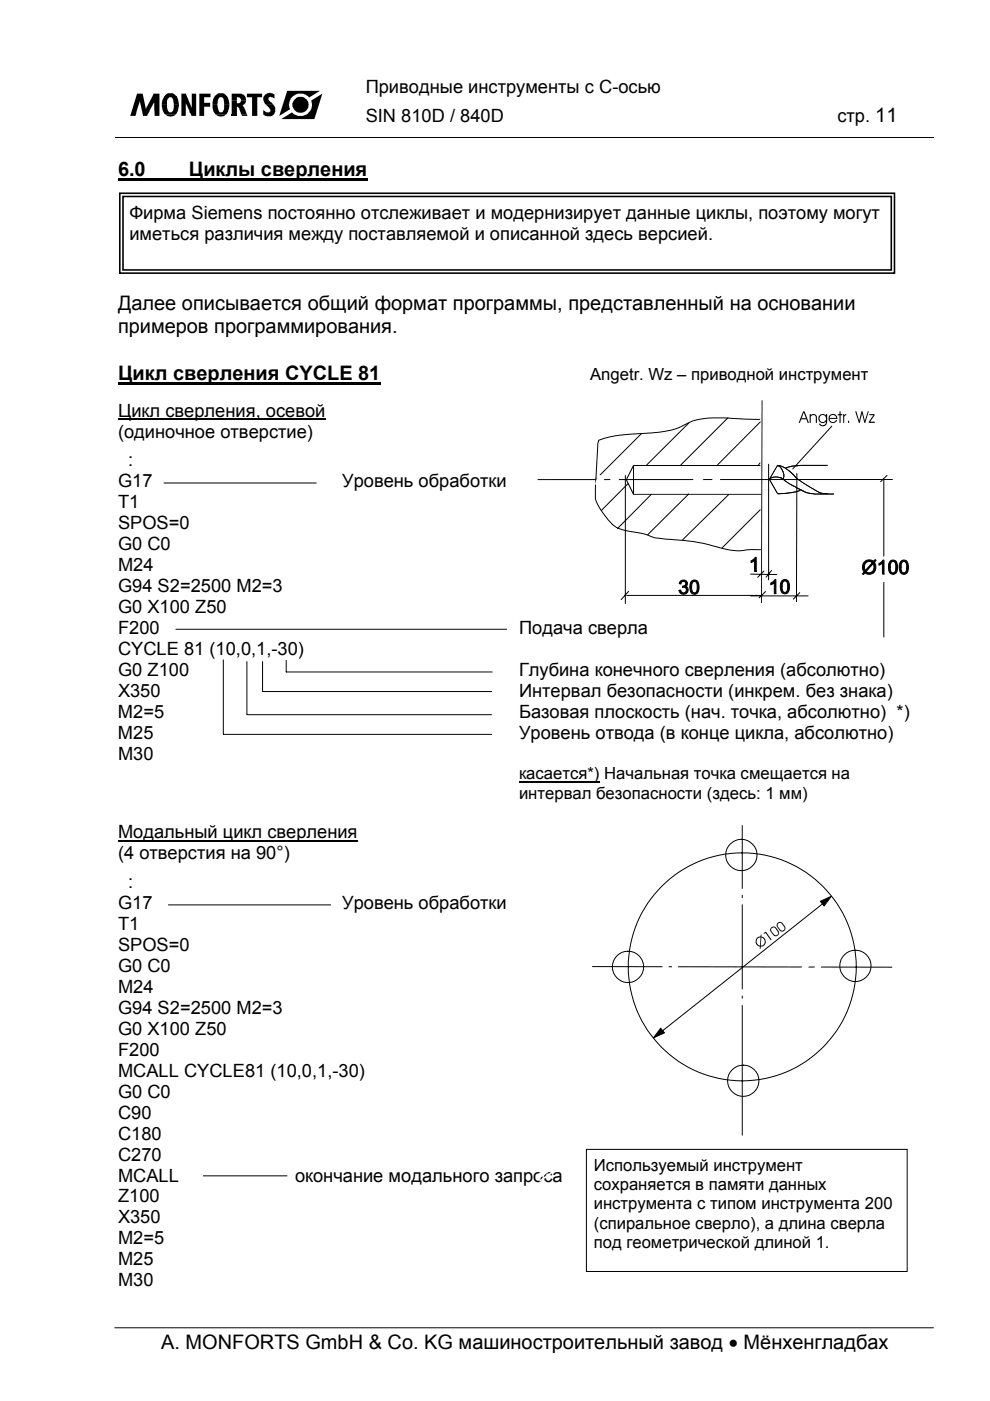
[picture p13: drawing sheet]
<svg xmlns="http://www.w3.org/2000/svg" width="210mm" height="297mm" viewBox="0 0 210 297" stroke-linecap="round" stroke-linejoin="round" font-family="sans-serif">
<defs><g id="words">
<g font-size="4.2">
<text x="25" y="37.4">6.0</text>
<text x="40" y="37.4">Циклы сверления</text>
<text x="25" y="65.8">Далее описывается общий формат программы, представленный на основании</text>
<text x="25" y="70.7">примеров программирования.</text>
<text x="25" y="80.6">Цикл сверления CYCLE 81</text>
<text x="34.2" y="286.1">A. MONFORTS GmbH &amp; Co. KG машиностроительный завод • Мёнхенгладбах</text>
</g>
<g font-size="3.9">
<text x="77.5" y="19.7">Приводные инструменты с C-осью</text>
<text x="77.5" y="25.9">SIN 810D / 840D</text>
<text x="177.5" y="25.9">стр. 11</text>
<text x="27.4" y="46.4">Фирма Siemens постоянно отслеживает и модернизирует данные циклы, поэтому могут</text>
<text x="27.4" y="50.8">иметься различия между поставляемой и описанной здесь версией.</text>
<text x="25" y="88.4">Цикл сверления, осевой</text>
<text x="25" y="92.8">(одиночное отверстие)</text>
<text x="27.2" y="98.9">:</text>
<text x="25" y="107.8">T1</text>
<text x="25" y="103.3">G17</text>
<text x="72.5" y="103.3">Уровень обработки</text>
<text x="25" y="112.2">SPOS=0</text>
<text x="25" y="116.7">G0 C0</text>
<text x="25" y="121.1">M24</text>
<text x="25" y="125.6">G94 S2=2500 M2=3</text>
<text x="25" y="130">G0 X100 Z50</text>
<text x="25" y="134.4">F200</text>
<text x="110" y="134.4">Подача сверла</text>
<text x="25" y="138.9">CYCLE 81 (10,0,1,-30)</text>
<text x="25" y="143.3">G0 Z100</text>
<text x="110" y="143.3">Глубина конечного сверления (абсолютно)</text>
<text x="25" y="147.8">X350</text>
<text x="110" y="147.8">Интервал безопасности (инкрем. без знака)</text>
<text x="25" y="152.2">M2=5</text>
<text x="110" y="152.2">Базовая плоскость (нач. точка, абсолютно) *)</text>
<text x="25" y="156.7">M25</text>
<text x="25" y="161.1">M30</text>
<text x="110" y="156.7">Уровень отвода (в конце цикла, абсолютно)</text>
<text x="25" y="177.8">Модальный цикл сверления</text>
<text x="25" y="182.2">(4 отверстия на 90°)</text>
<text x="27.2" y="188.3">:</text>
<text x="25" y="197.2">T1</text>
<text x="25" y="192.7">G17</text>
<text x="72.5" y="192.7">Уровень обработки</text>
<text x="25" y="201.6">SPOS=0</text>
<text x="25" y="206.1">G0 C0</text>
<text x="25" y="210.5">M24</text>
<text x="25" y="214.9">G94 S2=2500 M2=3</text>
<text x="25" y="219.4">G0 X100 Z50</text>
<text x="25" y="223.8">F200</text>
<text x="25" y="228.3">MCALL CYCLE81 (10,0,1,-30)</text>
<text x="25" y="232.7">G0 C0</text>
<text x="25" y="237.2">C90</text>
<text x="25" y="241.6">C180</text>
<text x="25" y="246.1">C270</text>
<text x="25" y="250.5">MCALL</text>
<text x="62.5" y="250.5">окончание модального запроса</text>
<text x="25" y="254.9">Z100</text>
<text x="25" y="259.4">X350</text>
<text x="25" y="263.8">M2=5</text>
<text x="25" y="268.3">M25</text>
<text x="25" y="272.7">M30</text>
</g>
<g font-size="3.5">
<text x="125.1" y="80.6">Angetr. Wz – приводной инструмент</text>
<text x="110" y="165.2">касается*) Начальная точка смещается на</text>
<text x="110" y="169.3">интервал безопасности (здесь: 1 мм)</text>
<text x="125.9" y="248.3">Используемый инструмент</text>
<text x="125.9" y="256.4">инструмента с типом инструмента 200</text>
<text x="125.9" y="252.4">сохраняется в памяти данных</text>
<text x="125.9" y="260.5">(спиральное сверло), а длина сверла</text>
<text x="125.9" y="264.6">под геометрической длиной 1.</text>
</g>
</g></defs>
<path d="M24.5 29.1h173.6" fill="none" stroke="#000" stroke-width=".21"/>
<path d="M60.9 19.3h6.9l-8.6 5.3zM59.6 25.3l8.7-5.4-1.6 5.4z" fill="#000"/>
<circle cx="63.7" cy="22.2" r="2.4" fill="#fff"/>
<g fill="#000">
<path d="M29.1 19.9h1.1l.7 3.2 1.6-3.2h1.3v4.7h-1l-.1-3.1-1.5 3.1h-.9l-.6-3.1-1 3.1h-1.1z" fill-rule="evenodd"/>
<path d="M38.5 19.9h.9l1.3 3v-3h.9v4.7h-1l-1.3-3 .1 3h-.9z" fill-rule="evenodd"/>
<path d="M42.3 19.9h2.3v.7h-1.3v1.2h1.3v.8h-1.3v2h-1z" fill-rule="evenodd"/>
<path d="M52.3 19.9h3.3v.7h-1.1v4h-1.1v-4h-1.1z" fill-rule="evenodd"/>
<path d="M35.1 20.1l.6-.3h.9a2.66 2.66 0 0 1 1.4 2.4h-1.1l-.1-.8a.73 .73 0 0 0-.9-.8 1.46 1.46 0 0 0-.5 1.6h-1.1l.2-1.1z" fill-rule="evenodd"/>
<path d="M34.3 22.2h1.1l.1 .9a.73 .73 0 0 0 .8 .7l.5-.5 .1-1.1h1.1l-.2 1.1-.5 .9h-2.3l-.6-1.1z" fill-rule="evenodd"/>
<path d="M35 24.2h2.3a1.54 1.54 0 0 1-2.3 0z" fill-rule="evenodd"/>
<path d="M45.8 20.1l.5-.3 1.2 .1a2.45 2.45 0 0 1 1.1 2.3h-1.1l-.1-1.2-.3-.4h-.5l-.2 .2-.2 .6-.1 .8h-1v-.6a2.08 2.08 0 0 1 .7-1.5z" fill-rule="evenodd"/>
<path d="M45.7 24.2h2.2a1.71 1.71 0 0 1-2.2 0z" fill-rule="evenodd"/>
<path d="M45.1 22.2h1l.3 1.4 .2 .2h.5a1.68 1.68 0 0 0 .4-1.6h1.1l-.2 1.5-.4 .5h-2.3a2.15 2.15 0 0 1-.6-2z" fill-rule="evenodd"/>
<path d="M49.1 19.9h2.1a1.34 1.34 0 0 1 1 1.4h-1.1l-.2-.5-.3-.2h-.4v.7h-1.1z" fill-rule="evenodd"/>
<path d="M49.1 21.3h1.1v.6l.7-.1 .2-.5h1.1l-.2 .6-.6 .5 .4 .5 .5 1.3h-1.1l-.5-1.2-.4-.4-.1 1.6h-1.1z" fill-rule="evenodd"/>
<path d="M51.2 24.2h1.1l.2 .4h-1.2z" fill-rule="evenodd"/>
<path d="M56.4 22.2h1.6l.4 .6v.9l-.7 .9-1.1 .1-.8-.4v-1l.2 .2a.88 .88 0 0 0 1.3 .1l-.2-.7z" fill-rule="evenodd"/>
<path d="M56.2 20.1v-.1a1.36 1.36 0 0 1 1.7-.1h.3v1l-.3-.2a.72 .72 0 0 0-1 .1l.2 .6 .9 .8h-1.6a1.45 1.45 0 0 1-.2-2.1z" fill-rule="evenodd"/>
<circle cx="63.7" cy="22.2" r="1.69"/>
</g>
<g fill="#000">
<path d="M49.1 24.2h1.1v.4h-1.1zM166.5 99.3l1.4-.6 1.8-.1v.2a7.1 7.1 0 0 0-3.2 .6zM169.7 98.6h5.8v.2h-5.8zM164.8 98.7h.1l-1.7 3h-.2zM163 101.7l.2-.1 1.7 3.1zM164.9 104.6a13.1 13.1 0 0 0 4.7-.8l.2 .2a13.6 13.6 0 0 1-4.9 .8zM163 101.6a2.46 2.46 0 0 1 3-.1l-.1 .1a2.21 2.21 0 0 0-2.7 .1zM166 101.6l.2-.1 1.2 1 3.3 1.7-.1 .2-3.3-1.8zM166 100.3l.2-.1 .1 .4-.1 1h-.3l.2-.6zM164.9 98.7a2.1 2.1 0 0 1 1.3 1.5l-.2 .1a2.16 2.16 0 0 0-1.1-1.5zM168.4 101l.1-.1 1.4 1.1 3.7 2.2-.1 .2-3.3-2zM164.7 98.7a3.6 3.6 0 0 1 2.8 1.2l1.1 1-.2 .1a5.1 5.1 0 0 0-3.6-2.2z"/>
<path d="M170.7 104.2l1.2 .3 1.2 .2v.2l-2.2-.4-.3-.1zM173.6 104.2l.7 .3 1.3 .1v.2l-1.6-.2-.5-.2zM173.1 104.6h3.7v.2h-3.7z"/>
</g>
<path d="M189.2 101.7h-75.1M24.3 281.5h173.6" fill="none" stroke="#000" stroke-width=".21"/>
<g fill="#fff">
<path d="M180.9 91.6l.9 .1-.1 1.8-1-.1z"/>
<path d="M178.8 91.7h.9l-.1 1.5-.9-.1z"/>
<path d="M163.2 91.4l.9 .2-.4 1.9-.9-.2z"/>
<path d="M161.6 91.5l1 .1-.2 1.6-1-.1z"/>
<path d="M165 110.2l.9 .1-.2 3.1-1-.1z"/>
<path d="M162.7 109.8h.9l-.1 3.7h-1z"/>
<path d="M147.8 109.8l1 .1-.6 4.2-.9-.1z"/>
<path d="M145.1 110.1h.9l-.2 3.7-1-.1z"/>
</g>
<g fill="#000">
<path d="M183.3 119.1a1.45 1.45 0 0 1 1.9-.1l.3-.4 .3 .2-.4 .4a1.49 1.49 0 0 1 0 2 1.49 1.49 0 0 1-2 .2l-.4 .4-.1-.1 .3-.4-.3-.5v-.8zM183.6 119.3l-.3 .8 .2 .9 1.5-1.7-.7-.3zM185.1 119.5l-1.5 1.7a1.15 1.15 0 0 0 1.5-.2 1.15 1.15 0 0 0 0-1.5zM186.4 119.5l.8-.8h.2v3h-.3v-2.3l-.7 .4zM188.8 118.9a.96 .96 0 0 1 1.1 0 .96 .96 0 0 1 .4 1v.6a.96 .96 0 0 1-.6 1.2 .96 .96 0 0 1-1.2-.6l-.1-1.4zM189 119.2l-.2 .6v1a.59 .59 0 0 0 .5 .7 .59 .59 0 0 0 .6-.7v-1.3a.51 .51 0 0 0-.3-.4 .51 .51 0 0 0-.6 .1zM191.1 118.9a.94 .94 0 0 1 1.1 0 .94 .94 0 0 1 .4 1v.6a.96 .96 0 0 1-.6 1.2 .96 .96 0 0 1-1.2-.6l-.1-1.2zM191.4 119.1l-.3 .4v1.3a.59 .59 0 0 0 .5 .7 .59 .59 0 0 0 .6-.7v-1a.62 .62 0 0 0-.8-.7z" fill-rule="evenodd"/>
<path d="M144.2 123.3a.82 .82 0 0 1 1.2-.2 .82 .82 0 0 1 .1 1.2h-.1a.92 .92 0 0 1 .2 1.5 .92 .92 0 0 1-1.5-.3l-.1-.3 .3-.1a.6 .6 0 0 0 .7 .6 .6 .6 0 0 0 .5-.8 .6 .6 0 0 0-.8-.4v-.3a.51 .51 0 0 0 .7-.4 .51 .51 0 0 0-.5-.6 .51 .51 0 0 0-.5 .6l-.4-.1zM146.7 123.1a.95 .95 0 0 1 1.1 0 .95 .95 0 0 1 .4 1v.6a1 1 0 0 1-1 1.3 1 1 0 0 1-.9-1.3v-1zM146.9 123.4l-.2 .6v1a.59 .59 0 0 0 .5 .7 .59 .59 0 0 0 .6-.7v-1.2a.51 .51 0 0 0-.3-.5 .51 .51 0 0 0-.6 .1z" fill-rule="evenodd"/>
<path d="M159.2 118.9l.9-.7h.2v2.9h-.3v-2.3l-.8 .5z" fill-rule="evenodd"/>
<path d="M163.4 123.6l.9-.7h.2v3h-.3v-2.4l-.8 .5zM165.8 123.1a.95 .95 0 0 1 1.1-.1 .95 .95 0 0 1 .5 1v.6a1.01 1.01 0 0 1-1 1.3 1.01 1.01 0 0 1-.9-1.3v-1zM166.1 123.3a2.16 2.16 0 0 0 .1 2.3 .78 .78 0 0 0 .8-1l-.1-.9a.52 .52 0 0 0-.8-.4z" fill-rule="evenodd"/>
</g>
<g fill="none" stroke="#000" stroke-width=".21">
<path d="M136 92l-9.7 9.6M146 89.7l-9 9M154.3 88.6l-10 10M161.1 88.9h-3.3a47.4 47.4 0 0 0-9.2 0 17.6 17.6 0 0 0-4.9 1.9 44.1 44.1 0 0 1-10.7 1.3l-3.6 .5-2.5 .7-.1 .7-.6 11.7a14 14 0 0 0 4.7 6.2l1.2 .5a27.4 27.4 0 0 1 6.7 1.6l1 .1a57.1 57.1 0 0 1 11.2 1.6 15.4 15.4 0 0 0 8.3 .8h1.9M161.1 98.1l-.4 .6M161.2 89.5l-9.1 9.1M133.2 102.5l-5.7 5.7M138.1 104.8l-7.2 7.3M146 104.7l-8.7 8.7M154.5 104.8l-9.8 9.7M159.2 118.9l.9-.7h.2v2.9h-.3v-2.3l-.8 .5zM161.2 108.1l-8.1 8"/>
<path d="M183.3 119.1a1.45 1.45 0 0 1 1.9-.1l.3-.4 .3 .2-.4 .4a1.49 1.49 0 0 1 0 2 1.49 1.49 0 0 1-2 .2l-.4 .4-.1-.1 .3-.4-.3-.5v-.8zM183.6 119.3l.7-.3 .7 .3-1.5 1.7-.2-.9zM185.1 119.5a1.15 1.15 0 0 1 0 1.5 1.15 1.15 0 0 1-1.5 .2zM186.4 119.5l.8-.8h.2v3h-.3v-2.3l-.7 .4zM188.8 118.9a.96 .96 0 0 1 1.1 0 .96 .96 0 0 1 .4 1v.6a.96 .96 0 0 1-.6 1.2 .96 .96 0 0 1-1.2-.6l-.1-1.4zM189 119.2a.63 .63 0 0 1 .7 0 .63 .63 0 0 1 .2 .7v.7a.6 .6 0 0 1-.5 .8 .6 .6 0 0 1-.6-.6v-1zM191.1 118.9a.95 .95 0 0 1 1.1 0 .95 .95 0 0 1 .4 1v.6a1.01 1.01 0 0 1-1 1.3 1.01 1.01 0 0 1-.9-1.3v-.8zM191.3 119.2a.63 .63 0 0 1 .7 0 .63 .63 0 0 1 .2 .7v.9a.59 .59 0 0 1-.6 .7 .59 .59 0 0 1-.5-.7v-1zM144.2 123.3a.82 .82 0 0 1 1.2-.2 .82 .82 0 0 1 .1 1.2h-.1a.92 .92 0 0 1 .2 1.5 .92 .92 0 0 1-1.5-.3l-.1-.3 .3-.1a.6 .6 0 0 0 .7 .6 .6 .6 0 0 0 .5-.8 .6 .6 0 0 0-.8-.4v-.3a.52 .52 0 0 0 .7-.4 .52 .52 0 0 0-.5-.6 .52 .52 0 0 0-.5 .6l-.4-.1zM146.7 123.1a.95 .95 0 0 1 1.1 0 .95 .95 0 0 1 .4 1v.6a.96 .96 0 0 1-.6 1.2 .96 .96 0 0 1-1.2-.6l-.1-1.4zM146.9 123.4a.63 .63 0 0 1 .7 .1 .63 .63 0 0 1 .2 .6v.6a.73 .73 0 0 1-.8 .9 2.15 2.15 0 0 1-.1-2.2zM163.4 123.6l.9-.7h.2v3h-.3v-2.4l-.8 .5z"/>
<path d="M165.8 123.1a.95 .95 0 0 1 1.1-.1 .95 .95 0 0 1 .5 1v.6a1.01 1.01 0 0 1-1 1.3 1.01 1.01 0 0 1-.9-1.3v-1zM166.1 123.3a.62 .62 0 0 1 .7 0 .62 .62 0 0 1 .2 .7v.7a.6 .6 0 0 1-.5 .9 .6 .6 0 0 1-.6-.7v-1z"/>
</g>
<g fill="#000">
<path d="M134.2 98.6h27v.2h-26.9l.1-.1zM166.5 99.3l1.4-.6 1.8-.1v.2a7.1 7.1 0 0 0-3.2 .6zM169.7 98.6h5.8v.2h-5.8zM134.2 98.7h.2l-1.5 3.1h-.2zM134.2 98.7h.2l-.1 6.2zM132.7 101.8l.2-.1 1.5 3.1h-.1l-.1 .1zM134.3 104.7h27.1v.2h-27.1zM164.8 98.7h.1l-1.7 3h-.2zM163 101.7l.2-.1 1.7 3.1zM164.9 104.6a13.1 13.1 0 0 0 4.7-.8l.2 .2a13.6 13.6 0 0 1-4.9 .8zM163 101.6a2.46 2.46 0 0 1 3-.1l-.1 .1a2.21 2.21 0 0 0-2.7 .1zM166 101.6l.2-.1 1.2 1 3.3 1.7-.1 .2-3.3-1.8z"/>
<path d="M166 100.3l.2-.1 .1 .4-.1 1h-.3l.2-.6zM164.9 98.7a2.1 2.1 0 0 1 1.3 1.5l-.2 .1a2.16 2.16 0 0 0-1.1-1.5zM168.4 101l.1-.1 1.4 1.1 3.7 2.2-.1 .2-3.3-2zM164.7 98.7a3.6 3.6 0 0 1 2.8 1.2l1.1 1-.2 .1a5.1 5.1 0 0 0-3.6-2.2zM170.7 104.2l1.2 .3 1.2 .2v.2l-2.2-.4-.3-.1zM173.6 104.2l.7 .3 1.3 .1v.2l-1.6-.2-.5-.2zM173.1 104.6h3.7v.2h-3.7zM161.4 119.1h.2v8.7h-.2z"/>
</g>
<path d="M161.5 84.9v34.2" fill="none" stroke="#000" stroke-width=".3"/>
<g fill="#fff">
<path d="M151.3 100.9l1.5 .5-.7 1.7-1.4-.5z"/>
<path d="M148.2 100.3l1.2 1-1.6 1.8-1.2-1.1z"/>
<path d="M130.2 100.4l1.3 .8-1.4 2.2-1.3-.8z"/>
<path d="M126.8 100.6l1.5 .4-.7 2.1-1.5-.4z"/>
</g>
<g fill="none" stroke="#000" stroke-width=".21">
<path d="M163 98.4v24.5M176.4 90.4l-8.3 9M132.6 100.8v27.2M169 100.4l-.1 27.2M187.4 101.6v16.3M188.1 100.8l-1.4 1.3M132.9 126.2h28.3M133.3 125.4l-1.6 1.7M159.2 121.7l5.5 .1M159.2 126.3h12.1M162 121.1l-1.3 1.3M162.3 125.4l-1.3 1.4"/>
<path d="M163.6 121l-1.2 1.4M169.6 125.6l-1.4 1.4M187.4 123.5v11.6M157.4 175v65.7M173.9 191.1l2.4-1.1-1.6 2.1zM174.7 191.4l-35.9 28.5M125.6 204.9l63.5 .2M140.1 218l.8 1-2.3 1z"/>
<circle cx="157.2" cy="181.3" r="3.3"/>
<circle cx="133.2" cy="205" r="3.3"/>
<circle cx="157.4" cy="205" r="24.2"/>
<circle cx="181.4" cy="204.8" r="3.3"/>
<circle cx="157.6" cy="229.1" r="3.3"/>
</g>
<g fill="#000">
<path d="M173.9 191.1l2.4-1.1-1.6 2.1zM140.1 218l.8 1-2.3 1z"/>
<path d="M170.3 87.2h.3l.9 2.5h-.3l-.2-.8h-1.1l-.3 .8h-.3zM170.4 87.4l-.4 1.3h.9zM171.7 87.8h.2v.2a.76 .76 0 0 1 .8-.2 .76 .76 0 0 1 .5 .6v1.3h-.2v-1.2a.54 .54 0 0 0-.6-.5 .54 .54 0 0 0-.5 .5v1.2h-.2zM173.8 88.1a.86 .86 0 0 1 1.3 0v-.3h.3v1.7a.91 .91 0 0 1-.8 .9 .91 .91 0 0 1-1-.6h.3a.66 .66 0 0 0 .8 .3 .66 .66 0 0 0 .4-.8 .94 .94 0 0 1-1.3 .1 .94 .94 0 0 1 0-1.3zM173.8 88.7a.73 .73 0 0 0 1.4 0 .73 .73 0 0 0-1.4 0zM175.9 88a.98 .98 0 0 1 1.1-.1 .98 .98 0 0 1 .6 .9h-1.7a.69 .69 0 0 0 .6 .7 .69 .69 0 0 0 .7-.4h.3a.97 .97 0 0 1-1.4 .5 .97 .97 0 0 1-.2-1.6zM176.2 88.1l-.3 .5h1.4a.73 .73 0 0 0-1.1-.5zM178 87.2h.2v.6h.4v.3h-.4v1.6h-.2v-1.6h-.4v-.3h.4zM178.8 87.8h.2v.2l.4-.2v.3h-.3l-.1 .3v1.3h-.2zM179.8 89.2h.2v.5h-.2zM181.3 87.2h.3l.6 2 .4-2h.3l.5 2 .6-2h.2l-.7 2.5h-.2l-.5-2-.5 2h-.2z" fill-rule="evenodd"/>
<path d="M184.3 87.8h1.1v.3l-.9 1.3h1v.3h-1.3v-.2l1-1.5h-.9z" fill-rule="evenodd"/>
<path d="M163.6 196.8l-.1 .6 .6 .7a.49 .49 0 0 0 .7 .1 .49 .49 0 0 0 .1-.7l-.7-.8zM163.4 196.7a.72 .72 0 0 1 1.2 .1l.4 .5a.71 .71 0 0 1-.1 1 .71 .71 0 0 1-.9 0l-.7-1z" fill-rule="evenodd"/>
<path d="M165 195.8l-.1 .6 .5 .7a.51 .51 0 0 0 .7 .1 .51 .51 0 0 0 .1-.7l-.7-.8zM165 195.6a.71 .71 0 0 1 1 .2l.5 .7v.5a.72 .72 0 0 1-.6 .5 .72 .72 0 0 1-.7-.4l-.4-.5a.66 .66 0 0 1 .2-1z" fill-rule="evenodd"/>
<path d="M160.6 199a.91 .91 0 0 0 .5 1.5l.1-1.8zM161.4 198.8l-.1 1.7a.88 .88 0 0 0 .8-.8 .88 .88 0 0 0-.7-.9zM160.5 198.9l.7-.4 .1-.3h.2l-.1 .4a1.07 1.07 0 0 1 .9 1.1 1.07 1.07 0 0 1-1 1v.5h-.2v-.5a1.11 1.11 0 0 1-.6-1.8zM161.9 197.9l.5-.4 1.2 1.7-.2 .2-1.1-1.6-.3 .2z" fill-rule="evenodd"/>
</g>
<g fill="#fff">
<path d="M156.6 188.4h2.1v1.3h-2.1z"/>
<path d="M156.5 190.4h2.2v1.3h-2.2z"/>
<path d="M156.1 209.5l2.5 .5-.3 1.3-2.4-.5z"/>
<path d="M156 211.5l2.6 .5v1.3l-2.6-.5z"/>
<path d="M172.8 204.2h1.4l-.4 2.1h-1.3z"/>
<path d="M170.4 203.9h1.3l-.6 2.3h-1.3z"/>
<path d="M140.5 203.7h1.3v2.9h-1.3z"/>
<path d="M142.5 204.2h1.3v3h-1.3z"/>
</g>
<path d="M25 38.1h52.9M25 81.3h55.6" fill="none" stroke="#000" stroke-width=".44"/>
<path d="M25 88.9h44M25 178.3h50.8" fill="none" stroke="#000" stroke-width=".28"/>
<path d="M110 165.8h17.1" fill="none" stroke="#000" stroke-width=".25"/>
<path d="M34.8 102.4h32.3M37.3 133.4h70.1M47.3 139.9v15.7M47.3 155.7h56.9M52.3 140.3v11.2M52.5 151.5h51.7M55.7 140.3v6.3M55.8 146.6h48.4M60.7 140v2.5h43.7M35.7 191.9h34.4M43.1 249.3h17.8" fill="none" stroke="#000" stroke-width=".21"/>
<path d="M120.4 224.3l2.1 2.1M122.4 223l2.5 2.6M151.2 232.2l-2.4 1.5M151.6 234.3l-2.3 .8M115.5 245.7l-1.9 2.4M117 248.6l-2.6 1.8M137.5 254.9l1 2.6M140.3 254l1.5 2.1" fill="none" stroke="#fff" stroke-width=".32"/>
<path d="M121 223.6l2.1 2.2M123.1 222.3l2.5 2.7M150.6 231.4l-2.3 1.6M151.2 233.4l-2.2 .8M114.7 245.1l-1.8 2.4M116.5 247.8l-2.7 1.9M138.4 254.6l.9 2.6M141 253.4l1.6 2.1" fill="none" stroke="#fff" stroke-width=".95" stroke-linecap="butt"/>
<path d="M124.3 243.7h68v25.9h-68z" fill-rule="evenodd" fill="#fff" stroke="#000" stroke-width=".21"/>
<path d="M25.4 41h164.3v16.9h-164.3z" fill-rule="evenodd" fill="#fff" stroke="#000" stroke-width=".34"/>
<path d="M26.1 41.7h162.9v15.5h-162.9z" fill="none" stroke="#000" stroke-width=".34"/>
<use href="#words"/>
</svg>
